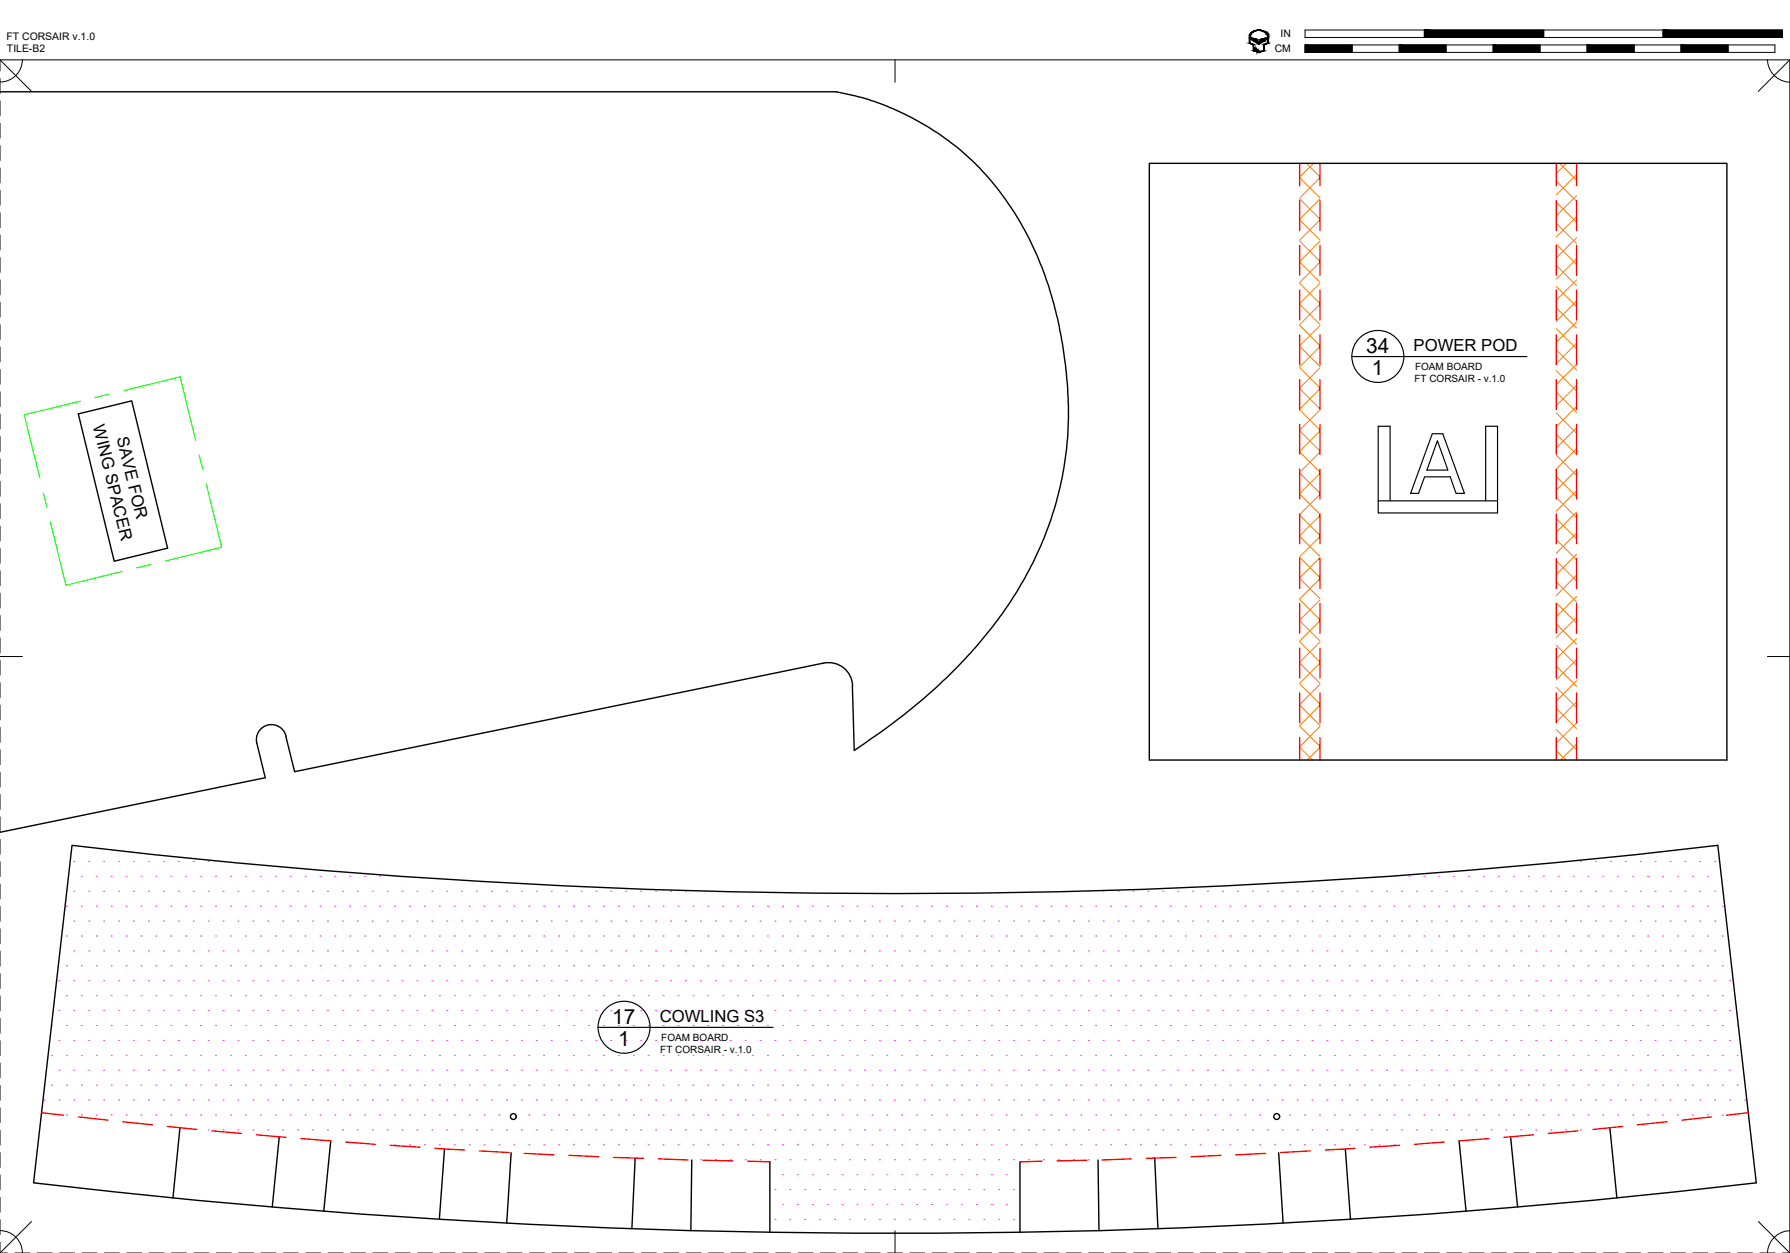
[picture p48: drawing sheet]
<svg xmlns="http://www.w3.org/2000/svg" width="381mm" height="267mm" viewBox="0 0 381 267" stroke-linecap="round" stroke-linejoin="round" font-family="sans-serif">
<defs><g id="words">
<g font-size="4.4">
<text x="290.8" y="75.1">34</text>
<text x="292" y="79.9">1</text>
<text x="130.3" y="217.9">17</text>
<text x="131.6" y="222.6">1</text>
</g>
<g font-size="3.5">
<text x="300.9" y="74.8">POWER POD</text>
<text x="19.8" y="90.8" transform="rotate(76 19.8 90.8)">WING SPACER</text>
<text x="24.8" y="93.3" transform="rotate(76 24.8 93.3)">SAVE FOR</text>
<text x="140.4" y="217.6">COWLING S3</text>
</g>
<g font-size="2.2">
<text x="1.4" y="8.5">FT CORSAIR v.1.0</text>
<text x="1.5" y="11.2">TILE-B2</text>
<text x="271.3" y="11.2">CM</text>
<text x="272.6" y="8">IN</text>
</g>
<g font-size="2.1">
<text x="301" y="81.4">FT CORSAIR - v.1.0</text>
<text x="301.2" y="78.8">FOAM BOARD</text>
<text x="140.7" y="221.6">FOAM BOARD</text>
<text x="140.5" y="224.2">FT CORSAIR - v.1.0</text>
</g>
</g></defs>
<!-- layer: 06 CAVITY -->
<g fill="none" stroke="#ff7f00" stroke-width=".21">
<path d="M276.6 37.8l4.3 4.3M278.1 34.8l2.8 2.8M279.6 34.8l-3 2.9M280.9 37.8l-4.3 4.4M331.3 38.5l4.3 4.4M332 34.8l3.6 3.5M333.4 34.8l-2.1 2.2M335.6 37.1l-4.3 4.4M276.6 55.8l4.3 4.3M276.6 51.3l4.3 4.3M276.6 46.8l4.3 4.3M276.6 42.3l4.3 4.3"/>
<path d="M280.9 42.4l-4.3 4.3M280.9 46.8l-4.3 4.3M280.9 51.3l-4.3 4.4M280.9 55.8l-4.3 4.3M331.3 56.5l4.3 4.3M331.3 52l4.3 4.3M331.3 47.5l4.3 4.3M331.3 43l4.3 4.3M335.6 41.6l-4.3 4.3M335.6 46.1l-4.3 4.3M335.6 50.6l-4.3 4.3M335.6 55.1l-4.3 4.3"/>
<path d="M335.6 59.6l-4.3 4.3M276.6 78.2l4.3 4.3M276.6 73.7l4.3 4.3M276.6 69.2l4.3 4.4M276.6 64.7l4.3 4.3M276.6 60.3l4.3 4.3M280.9 60.3l-4.3 4.3M280.9 64.8l-4.3 4.3M280.9 69.3l-4.3 4.3M280.9 73.8l-4.3 4.3M280.9 78.3l-4.3 4.3M331.3 78.9l4.3 4.3"/>
<path d="M331.3 74.5l4.3 4.3M331.3 69.9l4.3 4.4M331.3 65.5l4.3 4.3M331.3 61l4.3 4.3M335.6 68.6l-4.3 4.3M335.6 73.1l-4.3 4.3M335.6 77.5l-4.3 4.3M335.6 64.1l-4.3 4.3M276.6 96.2l4.3 4.3M276.6 91.7l4.3 4.3M276.6 87.2l4.3 4.3M276.6 82.7l4.3 4.3"/>
<path d="M280.9 82.7l-4.3 4.4M280.9 87.3l-4.3 4.3M280.9 91.7l-4.3 4.4M280.9 96.2l-4.3 4.4M331.3 96.9l4.3 4.3M331.3 92.4l4.3 4.3M331.3 87.9l4.3 4.3M331.3 83.4l4.3 4.4M335.6 82l-4.3 4.4M335.6 86.5l-4.3 4.3M335.6 91l-4.3 4.3M335.6 95.5l-4.3 4.3"/>
<path d="M276.6 118.6l4.3 4.3M276.6 114.1l4.3 4.4M276.6 109.6l4.3 4.3M276.6 105.2l4.3 4.3M276.6 100.7l4.3 4.3M280.9 100.8l-4.3 4.3M280.9 105.2l-4.3 4.3M280.9 109.7l-4.3 4.3M280.9 114.2l-4.3 4.3M280.9 118.7l-4.3 4.3M331.3 119.4l4.3 4.3M331.3 114.8l4.3 4.4"/>
<path d="M331.3 110.4l4.3 4.3M331.3 105.9l4.3 4.3M331.3 101.4l4.3 4.3M335.6 104.5l-4.3 4.3M335.6 100l-4.3 4.3M335.6 109l-4.3 4.3M335.6 113.5l-4.3 4.3M335.6 118l-4.3 4.3M276.6 136.6l4.3 4.3M276.6 132.1l4.3 4.3M276.6 127.6l4.3 4.3M276.6 123.1l4.3 4.3"/>
<path d="M280.9 123.2l-4.3 4.3M280.9 127.7l-4.3 4.3M280.9 132.2l-4.3 4.3M280.9 136.7l-4.3 4.3M331.3 137.3l4.3 4.3M331.3 132.8l4.3 4.3M331.3 128.3l4.3 4.4M331.3 123.8l4.3 4.3M335.6 122.4l-4.3 4.3M335.6 126.9l-4.3 4.4M335.6 131.4l-4.3 4.3M335.6 135.9l-4.3 4.3"/>
<path d="M276.6 159l2.8 2.8M276.6 154.5l4.3 4.3M276.6 150.1l4.3 4.3M276.6 145.5l4.3 4.4M276.6 141.1l4.3 4.3M280.9 141.1l-4.3 4.4M280.9 145.6l-4.3 4.4M280.9 150.1l-4.3 4.3M280.9 154.6l-4.3 4.3M280.9 159.1l-2.6 2.7M331.3 159.7l2 2.1M331.3 155.3l4.3 4.3"/>
<path d="M331.3 150.8l4.3 4.3M331.3 146.3l4.3 4.3M331.3 141.8l4.3 4.3M335.6 140.4l-4.3 4.3M335.6 144.9l-4.3 4.3M335.6 149.4l-4.3 4.3M335.6 153.9l-4.3 4.3M335.6 158.3l-3.4 3.5"/>
</g>
<!-- layer: 02 SCORE -->
<g fill="none" stroke="#f00" stroke-width=".3">
<path d="M276.6 34.8v4.7M280.9 34.8v4.7M331.3 34.8v4.7M335.6 34.8v4.7M276.6 42.7v6.4M276.6 52.2v6.4M280.9 42.7v6.4M280.9 52.2v6.4M331.3 42.7v6.4M331.3 52.2v6.4M335.6 42.7v6.4M335.6 52.2v6.4"/>
<path d="M276.6 61.8v6.3M276.6 71.3v6.3M280.9 61.8v6.3M280.9 71.3v6.3M331.3 61.8v6.3M331.3 71.3v6.3M335.6 61.8v6.3M335.6 71.3v6.3M276.6 80.8v6.4M276.6 90.3v6.4M276.6 99.9v6.3M280.9 80.8v6.4"/>
<path d="M280.9 90.3v6.4M280.9 99.9v6.3M331.3 80.8v6.4M331.3 90.3v6.4M331.3 99.9v6.3M335.6 80.8v6.4M335.6 90.3v6.4M335.6 99.9v6.3M276.6 109.4v6.3M276.6 118.9v6.4M280.9 109.4v6.3M280.9 118.9v6.4"/>
<path d="M331.3 109.4v6.3M331.3 118.9v6.4M335.6 109.4v6.3M335.6 118.9v6.4M276.6 128.4v6.4M276.6 138v6.3M280.9 128.4v6.4M280.9 138v6.3M331.3 128.4v6.4M331.3 138v6.3M335.6 128.4v6.4M335.6 138v6.3"/>
<path d="M276.6 147.5v6.3M276.6 157v4.8M280.9 147.5v6.3M280.9 157v4.8M331.3 147.5v6.3M331.3 157v4.8M335.6 147.5v6.3M335.6 157v4.8M8.8 236.8l4.7 .6M16.7 237.7l6.3 .7M26.1 238.8l6.3 .6M35.6 239.8l6.3 .6"/>
<path d="M345.3 239.8l-6.3 .6M354.8 238.8l-6.3 .6M364.3 237.7l-6.3 .7M372.1 236.8l-4.6 .6M45.1 240.7l6.3 .5M54.6 241.5l6.3 .6M64 242.3l6.4 .5M73.6 243.1l6.3 .5M83 243.8l6.4 .4M92.6 244.4l6.3 .4M102.1 245l6.3 .3M111.6 245.5l6.3 .3"/>
<path d="M121.1 245.9l6.4 .3M130.6 246.4l6.4 .2M140.2 246.7l6.3 .2M149.6 247l6.4 .1M159.2 247.2l4.7 .1M221.8 247.2l-4.7 .1M231.3 247l-6.3 .1M240.8 246.7l-6.3 .2M250.3 246.4l-6.3 .2M259.9 245.9l-6.4 .3M269.4 245.5l-6.4 .3M278.9 245l-6.3 .3"/>
<path d="M288.4 244.4l-6.3 .4M297.9 243.8l-6.3 .4M307.4 243.1l-6.3 .5M316.9 242.3l-6.3 .5M326.4 241.5l-6.3 .6M335.9 240.7l-6.3 .5"/>
</g>
<!-- layer: 01 CUT -->
<g fill="none" stroke="#000" stroke-width=".3">
<path d="M0 19.5h178a57 57 0 0 1 41.7 32.7 85.7 85.7 0 0 1 7.7 36.3 74.4 74.4 0 0 1-18 47.2l-1.4 1.7a124 124 0 0 1-23.8 20.8l-2.4 1.5-.4-13.7M244.6 34.8h123v127h-123zM16.7 88.1l11.3-2.8 7.7 31.4-11.4 2.8zM60.9 156.7a3.2 3.2 0 0 0-3.9-2.4 3.2 3.2 0 0 0-2.3 3.9l1.8 7.3-56.5 11.7M175.3 141.1l-112.6 23.2-1.9-7.6M175.4 141.1a5.1 5.1 0 0 1 6.1 4.9M15.3 179.9a1498.8 1498.8 0 0 0 350.3 0l8.2 71.9a1570.2 1570.2 0 0 1-366.7 0zM38.3 240.1l-1.5 14.9M59.4 242l-1.5 14.9M70.4 242.8l-1.5 15M94.6 244.6l-1.1 14.9M108.8 245.4l-.9 14.9"/>
<path d="M135.2 246.5l-.7 15M147.2 246.9l-.2 15M163.9 247.3v15M217.1 247.3v15M233.7 246.9l.2 15M245.8 246.5l.7 15M272.2 245.4l.9 14.9M286.4 244.6l1 14.9M310.6 242.8l1.5 15M321.5 242l1.5 14.9M342.7 240.1l1.5 14.9"/>
<circle cx="109.3" cy="237.7" r=".62"/>
<circle cx="271.7" cy="237.7" r=".62"/>
</g>
<!-- layer: 05 REFERENCE -->
<path d="M17.1 85.4l-11.9 2.9 3.3 13.5M23.3 83.9l-3.1 .7M26.4 83.1l11.9-2.9 3.3 13.5M42.4 96.8l.8 3.1M9.2 104.9l.8 3.1M10.7 111.1l3.3 13.5 12-3M43.9 103l3.3 13.5-12 2.9M32.1 120.1l-3 .8" fill="none" stroke="#0f0" stroke-width=".25"/>
<!-- layer: 23 NOTES -->
<g fill="none" stroke="#000" stroke-width=".25">
<path d="M287.7 75.9h37.3M304.9 92.3h2.2l4.6 12.7h-1.8l-1.2-3.5h-5.5l-1.3 3.5h-1.7zM306 93.8l2.2 6.3h-4.5zM293.4 106.6h25.4M295.9 106.6v-15.9h-2.5v18.5h25.4v-18.5h-2.6v15.9M127.3 218.7h37.3"/>
<circle cx="293.3" cy="75.9" r="5.5"/>
<circle cx="132.8" cy="218.7" r="5.5"/>
</g>
<!-- layer: 07 DE-PAPER -->
<g fill="none" stroke="#f0f" stroke-width=".21">
<path d="M14.1 192.9h.1M14.1 199.2h.1M15.7 183.4h.1M15.7 189.7h.1M15.7 196.1h.1M17.3 186.5h.1M17.3 192.9h.1M17.3 199.2h.1M18.9 183.4h.1M18.9 189.7h.1M18.9 196.1h.1M20.5 186.5h.1"/>
<path d="M20.5 192.9h.1M20.5 199.2h.1M22.1 183.4h.1M22.1 189.7h.1M22.1 196.1h.1M23.7 186.5h.1M23.7 192.9h.1M23.7 199.2h.1M25.3 183.4h.1M25.3 189.7h.1M25.3 196.1h.1M26.8 186.5h.1"/>
<path d="M26.8 192.9h.1M26.8 199.2h.1M28.4 183.4h.1M28.4 189.7h.1M28.4 196.1h.1M30 186.5h.1M30 192.9h.1M30 199.2h.1M31.6 183.4h.1M31.6 189.7h.1M31.6 196.1h.1M33.2 186.5h.1"/>
<path d="M33.2 192.9h.1M33.2 199.2h.1M34.8 183.4h.1M34.8 189.7h.1M34.8 196.1h.1M36.4 186.5h.1M36.4 192.9h.1M36.4 199.2h.1M38 183.4h.1M38 189.7h.1M38 196.1h.1M39.5 186.5h.1"/>
<path d="M39.5 192.9h.1M39.5 199.2h.1M41.1 183.4h.1M41.1 189.7h.1M41.1 196.1h.1M42.7 186.5h.1M42.7 192.9h.1M42.7 199.2h.1M44.3 183.4h.1M44.3 189.7h.1M44.3 196.1h.1M45.9 186.5h.1"/>
<path d="M45.9 192.9h.1M45.9 199.2h.1M47.5 189.7h.1M47.5 196.1h.1M49.1 186.5h.1M49.1 192.9h.1M49.1 199.2h.1M50.7 189.7h.1M50.7 196.1h.1M52.2 186.5h.1M52.2 192.9h.1M52.2 199.2h.1"/>
<path d="M53.8 189.7h.1M53.8 196.1h.1M55.4 186.5h.1M55.4 192.9h.1M55.4 199.2h.1M57 189.7h.1M57 196.1h.1M58.6 186.5h.1M58.6 192.9h.1M58.6 199.2h.1M60.2 189.7h.1M60.2 196.1h.1"/>
<path d="M61.8 186.5h.1M61.8 192.9h.1M61.8 199.2h.1M63.4 189.7h.1M63.4 196.1h.1M64.9 186.5h.1M64.9 192.9h.1M64.9 199.2h.1M66.5 189.7h.1M66.5 196.1h.1M68.1 186.5h.1M68.1 192.9h.1"/>
<path d="M68.1 199.2h.1M69.7 189.7h.1M69.7 196.1h.1M71.3 186.5h.1M71.3 192.9h.1M71.3 199.2h.1M72.9 189.7h.1M72.9 196.1h.1M74.5 186.5h.1M74.5 192.9h.1M74.5 199.2h.1M76.1 189.7h.1"/>
<path d="M76.1 196.1h.1M77.6 186.5h.1M77.6 192.9h.1M77.6 199.2h.1M79.2 189.7h.1M79.2 196.1h.1M80.8 186.5h.1M80.8 192.9h.1M80.8 199.2h.1M82.4 189.7h.1M82.4 196.1h.1M84 186.5h.1"/>
<path d="M84 192.9h.1M84 199.2h.1M85.6 189.7h.1M85.6 196.1h.1M87.2 192.9h.1M87.2 199.2h.1M88.8 189.7h.1M88.8 196.1h.1M90.3 192.9h.1M90.3 199.2h.1M91.9 189.7h.1M91.9 196.1h.1"/>
<path d="M93.5 192.9h.1M93.5 199.2h.1M95.1 189.7h.1M95.1 196.1h.1M96.7 192.9h.1M96.7 199.2h.1M98.3 189.7h.1M98.3 196.1h.1M99.9 192.9h.1M99.9 199.2h.1M101.5 189.7h.1M101.5 196.1h.1"/>
<path d="M103 192.9h.1M103 199.2h.1M104.6 189.7h.1M104.6 196.1h.1M106.2 192.9h.1M106.2 199.2h.1M107.8 189.7h.1M107.8 196.1h.1M109.4 192.9h.1M109.4 199.2h.1M111 189.7h.1M111 196.1h.1"/>
<path d="M112.6 192.9h.1M112.6 199.2h.1M114.2 189.7h.1M114.2 196.1h.1M115.7 192.9h.1M115.7 199.2h.1M117.3 189.7h.1M117.3 196.1h.1M118.9 192.9h.1M118.9 199.2h.1M120.5 189.7h.1M120.5 196.1h.1"/>
<path d="M122.1 192.9h.1M122.1 199.2h.1M123.7 189.7h.1M123.7 196.1h.1M125.3 192.9h.1M125.3 199.2h.1M126.9 189.7h.1M126.9 196.1h.1M128.4 192.9h.1M128.4 199.2h.1M130 189.7h.1M130 196.1h.1"/>
<path d="M131.6 192.9h.1M131.6 199.2h.1M133.2 189.7h.1M133.2 196.1h.1M134.8 192.9h.1M134.8 199.2h.1M136.4 189.7h.1M136.4 196.1h.1M138 192.9h.1M138 199.2h.1M139.6 189.7h.1M139.6 196.1h.1"/>
<path d="M141.1 192.9h.1M141.1 199.2h.1M142.7 189.7h.1M142.7 196.1h.1M144.3 192.9h.1M144.3 199.2h.1M145.9 189.7h.1M145.9 196.1h.1M147.5 192.9h.1M147.5 199.2h.1M149.1 189.7h.1M149.1 196.1h.1"/>
<path d="M150.7 192.9h.1M150.7 199.2h.1M152.3 196.1h.1M153.8 192.9h.1M153.8 199.2h.1M155.4 196.1h.1M157 192.9h.1M157 199.2h.1M158.6 196.1h.1M160.2 192.9h.1M160.2 199.2h.1M161.8 196.1h.1"/>
<path d="M163.4 192.9h.1M163.4 199.2h.1M165 196.1h.1M166.5 192.9h.1M166.5 199.2h.1M168.1 196.1h.1M169.7 192.9h.1M169.7 199.2h.1M171.3 196.1h.1M172.9 192.9h.1M172.9 199.2h.1M174.5 196.1h.1"/>
<path d="M176.1 192.9h.1M176.1 199.2h.1M177.7 196.1h.1M179.2 192.9h.1M179.2 199.2h.1M180.8 196.1h.1M182.4 192.9h.1M182.4 199.2h.1M184 196.1h.1M185.6 192.9h.1M185.6 199.2h.1M187.2 196.1h.1"/>
<path d="M188.8 192.9h.1M188.8 199.2h.1M190.4 196.1h.1M191.9 192.9h.1M191.9 199.2h.1M193.5 196.1h.1M195.1 192.9h.1M195.1 199.2h.1M196.7 196.1h.1M198.3 192.9h.1M198.3 199.2h.1M199.9 196.1h.1"/>
<path d="M201.5 192.9h.1M201.5 199.2h.1M203.1 196.1h.1M204.6 192.9h.1M204.6 199.2h.1M206.2 196.1h.1M207.8 192.9h.1M207.8 199.2h.1M209.4 196.1h.1M211 192.9h.1M211 199.2h.1M212.6 196.1h.1"/>
<path d="M214.2 192.9h.1M214.2 199.2h.1M215.8 196.1h.1M217.3 192.9h.1M217.3 199.2h.1M218.9 196.1h.1M220.5 192.9h.1M220.5 199.2h.1M222.1 196.1h.1M223.7 192.9h.1M223.7 199.2h.1M225.3 196.1h.1"/>
<path d="M226.9 192.9h.1M226.9 199.2h.1M228.5 196.1h.1M230 192.9h.1M230 199.2h.1M231.6 189.7h.1M231.6 196.1h.1M233.2 192.9h.1M233.2 199.2h.1M234.8 189.7h.1M234.8 196.1h.1M236.4 192.9h.1"/>
<path d="M236.4 199.2h.1M238 189.7h.1M238 196.1h.1M239.6 192.9h.1M239.6 199.2h.1M241.2 189.7h.1M241.2 196.1h.1M242.7 192.9h.1M242.7 199.2h.1M244.3 189.7h.1M244.3 196.1h.1M245.9 192.9h.1"/>
<path d="M245.9 199.2h.1M247.5 189.7h.1M247.5 196.1h.1M249.1 192.9h.1M249.1 199.2h.1M250.7 189.7h.1M250.7 196.1h.1M252.3 192.9h.1M252.3 199.2h.1M253.9 189.7h.1M253.9 196.1h.1M255.4 192.9h.1"/>
<path d="M255.4 199.2h.1M257 189.7h.1M257 196.1h.1M258.6 192.9h.1M258.6 199.2h.1M260.2 189.7h.1M260.2 196.1h.1M261.8 192.9h.1M261.8 199.2h.1M263.4 189.7h.1M263.4 196.1h.1M265 192.9h.1"/>
<path d="M265 199.2h.1M266.6 189.7h.1M266.6 196.1h.1M268.1 192.9h.1M268.1 199.2h.1M269.7 189.7h.1M269.7 196.1h.1M271.3 192.9h.1M271.3 199.2h.1M272.9 189.7h.1M272.9 196.1h.1M274.5 192.9h.1"/>
<path d="M274.5 199.2h.1M276.1 189.7h.1M276.1 196.1h.1M277.7 192.9h.1M277.7 199.2h.1M279.3 189.7h.1M279.3 196.1h.1M280.8 192.9h.1M280.8 199.2h.1M282.4 189.7h.1M282.4 196.1h.1M284 192.9h.1"/>
<path d="M284 199.2h.1M285.6 189.7h.1M285.6 196.1h.1M287.2 192.9h.1M287.2 199.2h.1M288.8 189.7h.1M288.8 196.1h.1M290.4 192.9h.1M290.4 199.2h.1M292 189.7h.1M292 196.1h.1M293.5 192.9h.1"/>
<path d="M293.5 199.2h.1M295.1 189.7h.1M295.1 196.1h.1M296.7 186.5h.1M296.7 192.9h.1M296.7 199.2h.1M298.3 189.7h.1M298.3 196.1h.1M299.9 186.5h.1M299.9 192.9h.1M299.9 199.2h.1M301.5 189.7h.1"/>
<path d="M301.5 196.1h.1M303.1 186.5h.1M303.1 192.9h.1M303.1 199.2h.1M304.7 189.7h.1M304.7 196.1h.1M306.2 186.5h.1M306.2 192.9h.1M306.2 199.2h.1M307.8 189.7h.1M307.8 196.1h.1M309.4 186.5h.1"/>
<path d="M309.4 192.9h.1M309.4 199.2h.1M311 189.7h.1M311 196.1h.1M312.6 186.5h.1M312.6 192.9h.1M312.6 199.2h.1M314.2 189.7h.1M314.2 196.1h.1M315.8 186.5h.1M315.8 192.9h.1M315.8 199.2h.1"/>
<path d="M317.4 189.7h.1M317.4 196.1h.1M319 186.5h.1M319 192.9h.1M319 199.2h.1M320.5 189.7h.1M320.5 196.1h.1M322.1 186.5h.1M322.1 192.9h.1M322.1 199.2h.1M323.7 189.7h.1M323.7 196.1h.1"/>
<path d="M325.3 186.5h.1M325.3 192.9h.1M325.3 199.2h.1M326.9 189.7h.1M326.9 196.1h.1M328.5 186.5h.1M328.5 192.9h.1M328.5 199.2h.1M330.1 189.7h.1M330.1 196.1h.1M331.7 186.5h.1M331.7 192.9h.1"/>
<path d="M331.7 199.2h.1M333.2 189.7h.1M333.2 196.1h.1M334.8 186.5h.1M334.8 192.9h.1M334.8 199.2h.1M336.4 183.4h.1M336.4 189.7h.1M336.4 196.1h.1M338 186.5h.1M338 192.9h.1M338 199.2h.1"/>
<path d="M339.6 183.4h.1M339.6 189.7h.1M339.6 196.1h.1M341.2 186.5h.1M341.2 192.9h.1M341.2 199.2h.1M342.8 183.4h.1M342.8 189.7h.1M342.8 196.1h.1M344.4 186.5h.1M344.4 192.9h.1M344.4 199.2h.1"/>
<path d="M345.9 183.4h.1M345.9 189.7h.1M345.9 196.1h.1M347.5 186.5h.1M347.5 192.9h.1M347.5 199.2h.1M349.1 183.4h.1M349.1 189.7h.1M349.1 196.1h.1M350.7 186.5h.1M350.7 192.9h.1M350.7 199.2h.1"/>
<path d="M352.3 183.4h.1M352.3 189.7h.1M352.3 196.1h.1M353.9 186.5h.1M353.9 192.9h.1M353.9 199.2h.1M355.5 183.4h.1M355.5 189.7h.1M355.5 196.1h.1M357.1 186.5h.1M357.1 192.9h.1M357.1 199.2h.1"/>
<path d="M358.6 183.4h.1M358.6 189.7h.1M358.6 196.1h.1M360.2 186.5h.1M360.2 192.9h.1M360.2 199.2h.1M361.8 183.4h.1M361.8 189.7h.1M361.8 196.1h.1M363.4 186.5h.1M363.4 192.9h.1M363.4 199.2h.1"/>
<path d="M365 183.4h.1M365 189.7h.1M365 196.1h.1M366.6 192.9h.1M366.6 199.2h.1M11 218.3h.1M12.6 208.8h.1M12.6 215.1h.1M14.1 205.6h.1M14.1 211.9h.1M14.1 218.3h.1M15.7 202.4h.1"/>
<path d="M15.7 208.8h.1M15.7 215.1h.1M17.3 205.6h.1M17.3 211.9h.1M17.3 218.3h.1M18.9 202.4h.1M18.9 208.8h.1M18.9 215.1h.1M20.5 205.6h.1M20.5 211.9h.1M20.5 218.3h.1M22.1 202.4h.1"/>
<path d="M22.1 208.8h.1M22.1 215.1h.1M23.7 205.6h.1M23.7 211.9h.1M23.7 218.3h.1M25.3 202.4h.1M25.3 208.8h.1M25.3 215.1h.1M26.8 205.6h.1M26.8 211.9h.1M26.8 218.3h.1M28.4 202.4h.1"/>
<path d="M28.4 208.8h.1M28.4 215.1h.1M30 205.6h.1M30 211.9h.1M30 218.3h.1M31.6 202.4h.1M31.6 208.8h.1M31.6 215.1h.1M33.2 205.6h.1M33.2 211.9h.1M33.2 218.3h.1M34.8 202.4h.1"/>
<path d="M34.8 208.8h.1M34.8 215.1h.1M36.4 205.6h.1M36.4 211.9h.1M36.4 218.3h.1M38 202.4h.1M38 208.8h.1M38 215.1h.1M39.5 205.6h.1M39.5 211.9h.1M39.5 218.3h.1M41.1 202.4h.1"/>
<path d="M41.1 208.8h.1M41.1 215.1h.1M42.7 205.6h.1M42.7 211.9h.1M42.7 218.3h.1M44.3 202.4h.1M44.3 208.8h.1M44.3 215.1h.1M45.9 205.6h.1M45.9 211.9h.1M45.9 218.3h.1M47.5 202.4h.1"/>
<path d="M47.5 208.8h.1M47.5 215.1h.1M49.1 205.6h.1M49.1 211.9h.1M49.1 218.3h.1M50.7 202.4h.1M50.7 208.8h.1M50.7 215.1h.1M52.2 205.6h.1M52.2 211.9h.1M52.2 218.3h.1M53.8 202.4h.1"/>
<path d="M53.8 208.8h.1M53.8 215.1h.1M55.4 205.6h.1M55.4 211.9h.1M55.4 218.3h.1M57 202.4h.1M57 208.8h.1M57 215.1h.1M58.6 205.6h.1M58.6 211.9h.1M58.6 218.3h.1M60.2 202.4h.1"/>
<path d="M60.2 208.8h.1M60.2 215.1h.1M61.8 205.6h.1M61.8 211.9h.1M61.8 218.3h.1M63.4 202.4h.1M63.4 208.8h.1M63.4 215.1h.1M64.9 205.6h.1M64.9 211.9h.1M64.9 218.3h.1M66.5 202.4h.1"/>
<path d="M66.5 208.8h.1M66.5 215.1h.1M68.1 205.6h.1M68.1 211.9h.1M68.1 218.3h.1M69.7 202.4h.1M69.7 208.8h.1M69.7 215.1h.1M71.3 205.6h.1M71.3 211.9h.1M71.3 218.3h.1M72.9 202.4h.1"/>
<path d="M72.9 208.8h.1M72.9 215.1h.1M74.5 205.6h.1M74.5 211.9h.1M74.5 218.3h.1M76.1 202.4h.1M76.1 208.8h.1M76.1 215.1h.1M77.6 205.6h.1M77.6 211.9h.1M77.6 218.3h.1M79.2 202.4h.1"/>
<path d="M79.2 208.8h.1M79.2 215.1h.1M80.8 205.6h.1M80.8 211.9h.1M80.8 218.3h.1M82.4 202.4h.1M82.4 208.8h.1M82.4 215.1h.1M84 205.6h.1M84 211.9h.1M84 218.3h.1M85.6 202.4h.1"/>
<path d="M85.6 208.8h.1M85.6 215.1h.1M87.2 205.6h.1M87.2 211.9h.1M87.2 218.3h.1M88.8 202.4h.1M88.8 208.8h.1M88.8 215.1h.1M90.3 205.6h.1M90.3 211.9h.1M90.3 218.3h.1M91.9 202.4h.1"/>
<path d="M91.9 208.8h.1M91.9 215.1h.1M93.5 205.6h.1M93.5 211.9h.1M93.5 218.3h.1M95.1 202.4h.1M95.1 208.8h.1M95.1 215.1h.1M96.7 205.6h.1M96.7 211.9h.1M96.7 218.3h.1M98.3 202.4h.1"/>
<path d="M98.3 208.8h.1M98.3 215.1h.1M99.9 205.6h.1M99.9 211.9h.1M99.9 218.3h.1M101.5 202.4h.1M101.5 208.8h.1M101.5 215.1h.1M103 205.6h.1M103 211.9h.1M103 218.3h.1M104.6 202.4h.1"/>
<path d="M104.6 208.8h.1M104.6 215.1h.1M106.2 205.6h.1M106.2 211.9h.1M106.2 218.3h.1M107.8 202.4h.1M107.8 208.8h.1M107.8 215.1h.1M109.4 205.6h.1M109.4 211.9h.1M109.4 218.3h.1M111 202.4h.1"/>
<path d="M111 208.8h.1M111 215.1h.1M112.6 205.6h.1M112.6 211.9h.1M112.6 218.3h.1M114.2 202.4h.1M114.2 208.8h.1M114.2 215.1h.1M115.7 205.6h.1M115.7 211.9h.1M115.7 218.3h.1M117.3 202.4h.1"/>
<path d="M117.3 208.8h.1M117.3 215.1h.1M118.9 205.6h.1M118.9 211.9h.1M118.9 218.3h.1M120.5 202.4h.1M120.5 208.8h.1M120.5 215.1h.1M122.1 205.6h.1M122.1 211.9h.1M122.1 218.3h.1M123.7 202.4h.1"/>
<path d="M123.7 208.8h.1M123.7 215.1h.1M125.3 205.6h.1M125.3 211.9h.1M125.3 218.3h.1M126.9 202.4h.1M126.9 208.8h.1M126.9 215.1h.1M128.4 205.6h.1M128.4 211.9h.1M128.4 218.3h.1M130 202.4h.1"/>
<path d="M130 208.8h.1M130 215.1h.1M131.6 205.6h.1M131.6 211.9h.1M131.6 218.3h.1M133.2 202.4h.1M133.2 208.8h.1M133.2 215.1h.1M134.8 205.6h.1M134.8 211.9h.1M134.8 218.3h.1M136.4 202.4h.1"/>
<path d="M136.4 208.8h.1M136.4 215.1h.1M138 205.6h.1M138 211.9h.1M138 218.3h.1M139.6 202.4h.1M139.6 208.8h.1M139.6 215.1h.1M141.1 205.6h.1M141.1 211.9h.1M141.1 218.3h.1M142.7 202.4h.1"/>
<path d="M142.7 208.8h.1M142.7 215.1h.1M144.3 205.6h.1M144.3 211.9h.1M144.3 218.3h.1M145.9 202.4h.1M145.9 208.8h.1M145.9 215.1h.1M147.5 205.6h.1M147.5 211.9h.1M147.5 218.3h.1M149.1 202.4h.1"/>
<path d="M149.1 208.8h.1M149.1 215.1h.1M150.7 205.6h.1M150.7 211.9h.1M150.7 218.3h.1M152.3 202.4h.1M152.3 208.8h.1M152.3 215.1h.1M153.8 205.6h.1M153.8 211.9h.1M153.8 218.3h.1M155.4 202.4h.1"/>
<path d="M155.4 208.8h.1M155.4 215.1h.1M157 205.6h.1M157 211.9h.1M157 218.3h.1M158.6 202.4h.1M158.6 208.8h.1M158.6 215.1h.1M160.2 205.6h.1M160.2 211.9h.1M160.2 218.3h.1M161.8 202.4h.1"/>
<path d="M161.8 208.8h.1M161.8 215.1h.1M163.4 205.6h.1M163.4 211.9h.1M163.4 218.3h.1M165 202.4h.1M165 208.8h.1M165 215.1h.1M166.5 205.6h.1M166.5 211.9h.1M166.5 218.3h.1M168.1 202.4h.1"/>
<path d="M168.1 208.8h.1M168.1 215.1h.1M169.7 205.6h.1M169.7 211.9h.1M169.7 218.3h.1M171.3 202.4h.1M171.3 208.8h.1M171.3 215.1h.1M172.9 205.6h.1M172.9 211.9h.1M172.9 218.3h.1M174.5 202.4h.1"/>
<path d="M174.5 208.8h.1M174.5 215.1h.1M176.1 205.6h.1M176.1 211.9h.1M176.1 218.3h.1M177.7 202.4h.1M177.7 208.8h.1M177.7 215.1h.1M179.2 205.6h.1M179.2 211.9h.1M179.2 218.3h.1M180.8 202.4h.1"/>
<path d="M180.8 208.8h.1M180.8 215.1h.1M182.4 205.6h.1M182.4 211.9h.1M182.4 218.3h.1M184 202.4h.1M184 208.8h.1M184 215.1h.1M185.6 205.6h.1M185.6 211.9h.1M185.6 218.3h.1M187.2 202.4h.1"/>
<path d="M187.2 208.8h.1M187.2 215.1h.1M188.8 205.6h.1M188.8 211.9h.1M188.8 218.3h.1M190.4 202.4h.1M190.4 208.8h.1M190.4 215.1h.1M191.9 205.6h.1M191.9 211.9h.1M191.9 218.3h.1M193.5 202.4h.1"/>
<path d="M193.5 208.8h.1M193.5 215.1h.1M195.1 205.6h.1M195.1 211.9h.1M195.1 218.3h.1M196.7 202.4h.1M196.7 208.8h.1M196.7 215.1h.1M198.3 205.6h.1M198.3 211.9h.1M198.3 218.3h.1M199.9 202.4h.1"/>
<path d="M199.9 208.8h.1M199.9 215.1h.1M201.5 205.6h.1M201.5 211.9h.1M201.5 218.3h.1M203.1 202.4h.1M203.1 208.8h.1M203.1 215.1h.1M204.6 205.6h.1M204.6 211.9h.1M204.6 218.3h.1M206.2 202.4h.1"/>
<path d="M206.2 208.8h.1M206.2 215.1h.1M207.8 205.6h.1M207.8 211.9h.1M207.8 218.3h.1M209.4 202.4h.1M209.4 208.8h.1M209.4 215.1h.1M211 205.6h.1M211 211.9h.1M211 218.3h.1M212.6 202.4h.1"/>
<path d="M212.6 208.8h.1M212.6 215.1h.1M214.2 205.6h.1M214.2 211.9h.1M214.2 218.3h.1M215.8 202.4h.1M215.8 208.8h.1M215.8 215.1h.1M217.3 205.6h.1M217.3 211.9h.1M217.3 218.3h.1M218.9 202.4h.1"/>
<path d="M218.9 208.8h.1M218.9 215.1h.1M220.5 205.6h.1M220.5 211.9h.1M220.5 218.3h.1M222.1 202.4h.1M222.1 208.8h.1M222.1 215.1h.1M223.7 205.6h.1M223.7 211.9h.1M223.7 218.3h.1M225.3 202.4h.1"/>
<path d="M225.3 208.8h.1M225.3 215.1h.1M226.9 205.6h.1M226.9 211.9h.1M226.9 218.3h.1M228.5 202.4h.1M228.5 208.8h.1M228.5 215.1h.1M230 205.6h.1M230 211.9h.1M230 218.3h.1M231.6 202.4h.1"/>
<path d="M231.6 208.8h.1M231.6 215.1h.1M233.2 205.6h.1M233.2 211.9h.1M233.2 218.3h.1M234.8 202.4h.1M234.8 208.8h.1M234.8 215.1h.1M236.4 205.6h.1M236.4 211.9h.1M236.4 218.3h.1M238 202.4h.1"/>
<path d="M238 208.8h.1M238 215.1h.1M239.6 205.6h.1M239.6 211.9h.1M239.6 218.3h.1M241.2 202.4h.1M241.2 208.8h.1M241.2 215.1h.1M242.7 205.6h.1M242.7 211.9h.1M242.7 218.3h.1M244.3 202.4h.1"/>
<path d="M244.3 208.8h.1M244.3 215.1h.1M245.9 205.6h.1M245.9 211.9h.1M245.9 218.3h.1M247.5 202.4h.1M247.5 208.8h.1M247.5 215.1h.1M249.1 205.6h.1M249.1 211.9h.1M249.1 218.3h.1M250.7 202.4h.1"/>
<path d="M250.7 208.8h.1M250.7 215.1h.1M252.3 205.6h.1M252.3 211.9h.1M252.3 218.3h.1M253.9 202.4h.1M253.9 208.8h.1M253.9 215.1h.1M255.4 205.6h.1M255.4 211.9h.1M255.4 218.3h.1M257 202.4h.1"/>
<path d="M257 208.8h.1M257 215.1h.1M258.6 205.6h.1M258.6 211.9h.1M258.6 218.3h.1M260.2 202.4h.1M260.2 208.8h.1M260.2 215.1h.1M261.8 205.6h.1M261.8 211.9h.1M261.8 218.3h.1M263.4 202.4h.1"/>
<path d="M263.4 208.8h.1M263.4 215.1h.1M265 205.6h.1M265 211.9h.1M265 218.3h.1M266.6 202.4h.1M266.6 208.8h.1M266.6 215.1h.1M268.1 205.6h.1M268.1 211.9h.1M268.1 218.3h.1M269.7 202.4h.1"/>
<path d="M269.7 208.8h.1M269.7 215.1h.1M271.3 205.6h.1M271.3 211.9h.1M271.3 218.3h.1M272.9 202.4h.1M272.9 208.8h.1M272.9 215.1h.1M274.5 205.6h.1M274.5 211.9h.1M274.5 218.3h.1M276.1 202.4h.1"/>
<path d="M276.1 208.8h.1M276.1 215.1h.1M277.7 205.6h.1M277.7 211.9h.1M277.7 218.3h.1M279.3 202.4h.1M279.3 208.8h.1M279.3 215.1h.1M280.8 205.6h.1M280.8 211.9h.1M280.8 218.3h.1M282.4 202.4h.1"/>
<path d="M282.4 208.8h.1M282.4 215.1h.1M284 205.6h.1M284 211.9h.1M284 218.3h.1M285.6 202.4h.1M285.6 208.8h.1M285.6 215.1h.1M287.2 205.6h.1M287.2 211.9h.1M287.2 218.3h.1M288.8 202.4h.1"/>
<path d="M288.8 208.8h.1M288.8 215.1h.1M290.4 205.6h.1M290.4 211.9h.1M290.4 218.3h.1M292 202.4h.1M292 208.8h.1M292 215.1h.1M293.5 205.6h.1M293.5 211.9h.1M293.5 218.3h.1M295.1 202.4h.1"/>
<path d="M295.1 208.8h.1M295.1 215.1h.1M296.7 205.6h.1M296.7 211.9h.1M296.7 218.3h.1M298.3 202.4h.1M298.3 208.8h.1M298.3 215.1h.1M299.9 205.6h.1M299.9 211.9h.1M299.9 218.3h.1M301.5 202.4h.1"/>
<path d="M301.5 208.8h.1M301.5 215.1h.1M303.1 205.6h.1M303.1 211.9h.1M303.1 218.3h.1M304.7 202.4h.1M304.7 208.8h.1M304.7 215.1h.1M306.2 205.6h.1M306.2 211.9h.1M306.2 218.3h.1M307.8 202.4h.1"/>
<path d="M307.8 208.8h.1M307.8 215.1h.1M309.4 205.6h.1M309.4 211.9h.1M309.4 218.3h.1M311 202.4h.1M311 208.8h.1M311 215.1h.1M312.6 205.6h.1M312.6 211.9h.1M312.6 218.3h.1M314.2 202.4h.1"/>
<path d="M314.2 208.8h.1M314.2 215.1h.1M315.8 205.6h.1M315.8 211.9h.1M315.8 218.3h.1M317.4 202.4h.1M317.4 208.8h.1M317.4 215.1h.1M319 205.6h.1M319 211.9h.1M319 218.3h.1M320.5 202.4h.1"/>
<path d="M320.5 208.8h.1M320.5 215.1h.1M322.1 205.6h.1M322.1 211.9h.1M322.1 218.3h.1M323.7 202.4h.1M323.7 208.8h.1M323.7 215.1h.1M325.3 205.6h.1M325.3 211.9h.1M325.3 218.3h.1M326.9 202.4h.1"/>
<path d="M326.9 208.8h.1M326.9 215.1h.1M328.5 205.6h.1M328.5 211.9h.1M328.5 218.3h.1M330.1 202.4h.1M330.1 208.8h.1M330.1 215.1h.1M331.7 205.6h.1M331.7 211.9h.1M331.7 218.3h.1M333.2 202.4h.1"/>
<path d="M333.2 208.8h.1M333.2 215.1h.1M334.8 205.6h.1M334.8 211.9h.1M334.8 218.3h.1M336.4 202.4h.1M336.4 208.8h.1M336.4 215.1h.1M338 205.6h.1M338 211.9h.1M338 218.3h.1M339.6 202.4h.1"/>
<path d="M339.6 208.8h.1M339.6 215.1h.1M341.2 205.6h.1M341.2 211.9h.1M341.2 218.3h.1M342.8 202.4h.1M342.8 208.8h.1M342.8 215.1h.1M344.4 205.6h.1M344.4 211.9h.1M344.4 218.3h.1M345.9 202.4h.1"/>
<path d="M345.9 208.8h.1M345.9 215.1h.1M347.5 205.6h.1M347.5 211.9h.1M347.5 218.3h.1M349.1 202.4h.1M349.1 208.8h.1M349.1 215.1h.1M350.7 205.6h.1M350.7 211.9h.1M350.7 218.3h.1M352.3 202.4h.1"/>
<path d="M352.3 208.8h.1M352.3 215.1h.1M353.9 205.6h.1M353.9 211.9h.1M353.9 218.3h.1M355.5 202.4h.1M355.5 208.8h.1M355.5 215.1h.1M357.1 205.6h.1M357.1 211.9h.1M357.1 218.3h.1M358.6 202.4h.1"/>
<path d="M358.6 208.8h.1M358.6 215.1h.1M360.2 205.6h.1M360.2 211.9h.1M360.2 218.3h.1M361.8 202.4h.1M361.8 208.8h.1M361.8 215.1h.1M363.4 205.6h.1M363.4 211.9h.1M363.4 218.3h.1M365 202.4h.1"/>
<path d="M365 208.8h.1M365 215.1h.1M366.6 205.6h.1M366.6 211.9h.1M366.6 218.3h.1M368.2 202.4h.1M368.2 208.8h.1M368.2 215.1h.1M369.8 218.3h.1M9.4 234.2h.1M11 224.6h.1M11 231h.1"/>
<path d="M12.6 221.5h.1M12.6 227.8h.1M12.6 234.2h.1M14.1 224.6h.1M14.1 231h.1M14.1 237.3h.1M15.7 221.5h.1M15.7 227.8h.1M15.7 234.2h.1M17.3 224.6h.1M17.3 231h.1M17.3 237.3h.1"/>
<path d="M18.9 221.5h.1M18.9 227.8h.1M18.9 234.2h.1M20.5 224.6h.1M20.5 231h.1M20.5 237.3h.1M22.1 221.5h.1M22.1 227.8h.1M22.1 234.2h.1M23.7 224.6h.1M23.7 231h.1M23.7 237.3h.1"/>
<path d="M25.3 221.5h.1M25.3 227.8h.1M25.3 234.2h.1M26.8 224.6h.1M26.8 231h.1M26.8 237.3h.1M28.4 221.5h.1M28.4 227.8h.1M28.4 234.2h.1M30 224.6h.1M30 231h.1M30 237.3h.1"/>
<path d="M31.6 221.5h.1M31.6 227.8h.1M31.6 234.2h.1M33.2 224.6h.1M33.2 231h.1M33.2 237.3h.1M34.8 221.5h.1M34.8 227.8h.1M34.8 234.2h.1M36.4 224.6h.1M36.4 231h.1M36.4 237.3h.1"/>
<path d="M38 221.5h.1M38 227.8h.1M38 234.2h.1M39.5 224.6h.1M39.5 231h.1M39.5 237.3h.1M41.1 221.5h.1M41.1 227.8h.1M41.1 234.2h.1M42.7 224.6h.1M42.7 231h.1M42.7 237.3h.1"/>
<path d="M44.3 221.5h.1M44.3 227.8h.1M44.3 234.2h.1M45.9 224.6h.1M45.9 231h.1M45.9 237.3h.1M47.5 221.5h.1M47.5 227.8h.1M47.5 234.2h.1M49.1 224.6h.1M49.1 231h.1M49.1 237.3h.1"/>
<path d="M50.7 221.5h.1M50.7 227.8h.1M50.7 234.2h.1M52.2 224.6h.1M52.2 231h.1M52.2 237.3h.1M53.8 221.5h.1M53.8 227.8h.1M53.8 234.2h.1M55.4 224.6h.1M55.4 231h.1M55.4 237.3h.1"/>
<path d="M57 221.5h.1M57 227.8h.1M57 234.2h.1M58.6 224.6h.1M58.6 231h.1M58.6 237.3h.1M60.2 221.5h.1M60.2 227.8h.1M60.2 234.2h.1M61.8 224.6h.1M61.8 231h.1M61.8 237.3h.1"/>
<path d="M63.4 221.5h.1M63.4 227.8h.1M63.4 234.2h.1M64.9 224.6h.1M64.9 231h.1M64.9 237.3h.1M66.5 221.5h.1M66.5 227.8h.1M66.5 234.2h.1M68.1 224.6h.1M68.1 231h.1M68.1 237.3h.1"/>
<path d="M69.7 221.5h.1M69.7 227.8h.1M69.7 234.2h.1M71.3 224.6h.1M71.3 231h.1M71.3 237.3h.1M72.9 221.5h.1M72.9 227.8h.1M72.9 234.2h.1M74.5 224.6h.1M74.5 231h.1M74.5 237.3h.1"/>
<path d="M76.1 221.5h.1M76.1 227.8h.1M76.1 234.2h.1M77.6 224.6h.1M77.6 231h.1M77.6 237.3h.1M79.2 221.5h.1M79.2 227.8h.1M79.2 234.2h.1M80.8 224.6h.1M80.8 231h.1M80.8 237.3h.1"/>
<path d="M82.4 221.5h.1M82.4 227.8h.1M82.4 234.2h.1M84 224.6h.1M84 231h.1M84 237.3h.1M85.6 221.5h.1M85.6 227.8h.1M85.6 234.2h.1M87.2 224.6h.1M87.2 231h.1M87.2 237.3h.1"/>
<path d="M88.8 221.5h.1M88.8 227.8h.1M88.8 234.2h.1M90.3 224.6h.1M90.3 231h.1M90.3 237.3h.1M91.9 221.5h.1M91.9 227.8h.1M91.9 234.2h.1M93.5 224.6h.1M93.5 231h.1M93.5 237.3h.1"/>
<path d="M95.1 221.5h.1M95.1 227.8h.1M95.1 234.2h.1M96.7 224.6h.1M96.7 231h.1M96.7 237.3h.1M98.3 221.5h.1M98.3 227.8h.1M98.3 234.2h.1M99.9 224.6h.1M99.9 231h.1M99.9 237.3h.1"/>
<path d="M101.5 221.5h.1M101.5 227.8h.1M101.5 234.2h.1M103 224.6h.1M103 231h.1M103 237.3h.1M104.6 221.5h.1M104.6 227.8h.1M104.6 234.2h.1M106.2 224.6h.1M106.2 231h.1M106.2 237.3h.1"/>
<path d="M107.8 221.5h.1M107.8 227.8h.1M107.8 234.2h.1M109.4 224.6h.1M109.4 231h.1M111 221.5h.1M111 227.8h.1M111 234.2h.1M112.6 224.6h.1M112.6 231h.1M112.6 237.3h.1M114.2 221.5h.1"/>
<path d="M114.2 227.8h.1M114.2 234.2h.1M115.7 224.6h.1M115.7 231h.1M115.7 237.3h.1M117.3 221.5h.1M117.3 227.8h.1M117.3 234.2h.1M118.9 224.6h.1M118.9 231h.1M118.9 237.3h.1M120.5 221.5h.1"/>
<path d="M120.5 227.8h.1M120.5 234.2h.1M122.1 224.6h.1M122.1 231h.1M122.1 237.3h.1M123.7 221.5h.1M123.7 227.8h.1M123.7 234.2h.1M125.3 224.6h.1M125.3 231h.1M125.3 237.3h.1M126.9 221.5h.1"/>
<path d="M126.9 227.8h.1M126.9 234.2h.1M128.4 224.6h.1M128.4 231h.1M128.4 237.3h.1M130 221.5h.1M130 227.8h.1M130 234.2h.1M131.6 224.6h.1M131.6 231h.1M131.6 237.3h.1M133.2 221.5h.1"/>
<path d="M133.2 227.8h.1M133.2 234.2h.1M134.8 224.6h.1M134.8 231h.1M134.8 237.3h.1M136.4 221.5h.1M136.4 227.8h.1M136.4 234.2h.1M138 224.6h.1M138 231h.1M138 237.3h.1M139.6 221.5h.1"/>
<path d="M139.6 227.8h.1M139.6 234.2h.1M141.1 224.6h.1M141.1 231h.1M141.1 237.3h.1M142.7 221.5h.1M142.7 227.8h.1M142.7 234.2h.1M144.3 224.6h.1M144.3 231h.1M144.3 237.3h.1M145.9 221.5h.1"/>
<path d="M145.9 227.8h.1M145.9 234.2h.1M147.5 224.6h.1M147.5 231h.1M147.5 237.3h.1M149.1 221.5h.1M149.1 227.8h.1M149.1 234.2h.1M150.7 224.6h.1M150.7 231h.1M150.7 237.3h.1M152.3 221.5h.1"/>
<path d="M152.3 227.8h.1M152.3 234.2h.1M153.8 224.6h.1M153.8 231h.1M153.8 237.3h.1M155.4 221.5h.1M155.4 227.8h.1M155.4 234.2h.1M157 224.6h.1M157 231h.1M157 237.3h.1M158.6 221.5h.1"/>
<path d="M158.6 227.8h.1M158.6 234.2h.1M160.2 224.6h.1M160.2 231h.1M160.2 237.3h.1M161.8 221.5h.1M161.8 227.8h.1M161.8 234.2h.1M163.4 224.6h.1M163.4 231h.1M163.4 237.3h.1M165 221.5h.1"/>
<path d="M165 227.8h.1M165 234.2h.1M166.5 224.6h.1M166.5 231h.1M166.5 237.3h.1M168.1 221.5h.1M168.1 227.8h.1M168.1 234.2h.1M169.7 224.6h.1M169.7 231h.1M169.7 237.3h.1M171.3 221.5h.1"/>
<path d="M171.3 227.8h.1M171.3 234.2h.1M172.9 224.6h.1M172.9 231h.1M172.9 237.3h.1M174.5 221.5h.1M174.5 227.8h.1M174.5 234.2h.1M176.1 224.6h.1M176.1 231h.1M176.1 237.3h.1M177.7 221.5h.1"/>
<path d="M177.7 227.8h.1M177.7 234.2h.1M179.2 224.6h.1M179.2 231h.1M179.2 237.3h.1M180.8 221.5h.1M180.8 227.8h.1M180.8 234.2h.1M182.4 224.6h.1M182.4 231h.1M182.4 237.3h.1M184 221.5h.1"/>
<path d="M184 227.8h.1M184 234.2h.1M185.6 224.6h.1M185.6 231h.1M185.6 237.3h.1M187.2 221.5h.1M187.2 227.8h.1M187.2 234.2h.1M188.8 224.6h.1M188.8 231h.1M188.8 237.3h.1M190.4 221.5h.1"/>
<path d="M190.4 227.8h.1M190.4 234.2h.1M191.9 224.6h.1M191.9 231h.1M191.9 237.3h.1M193.5 221.5h.1M193.5 227.8h.1M193.5 234.2h.1M195.1 224.6h.1M195.1 231h.1M195.1 237.3h.1M196.7 221.5h.1"/>
<path d="M196.7 227.8h.1M196.7 234.2h.1M198.3 224.6h.1M198.3 231h.1M198.3 237.3h.1M199.9 221.5h.1M199.9 227.8h.1M199.9 234.2h.1M201.5 224.6h.1M201.5 231h.1M201.5 237.3h.1M203.1 221.5h.1"/>
<path d="M203.1 227.8h.1M203.1 234.2h.1M204.6 224.6h.1M204.6 231h.1M204.6 237.3h.1M206.2 221.5h.1M206.2 227.8h.1M206.2 234.2h.1M207.8 224.6h.1M207.8 231h.1M207.8 237.3h.1M209.4 221.5h.1"/>
<path d="M209.4 227.8h.1M209.4 234.2h.1M211 224.6h.1M211 231h.1M211 237.3h.1M212.6 221.5h.1M212.6 227.8h.1M212.6 234.2h.1M214.2 224.6h.1M214.2 231h.1M214.2 237.3h.1M215.8 221.5h.1"/>
<path d="M215.8 227.8h.1M215.8 234.2h.1M217.3 224.6h.1M217.3 231h.1M217.3 237.3h.1M218.9 221.5h.1M218.9 227.8h.1M218.9 234.2h.1M220.5 224.6h.1M220.5 231h.1M220.5 237.3h.1M222.1 221.5h.1"/>
<path d="M222.1 227.8h.1M222.1 234.2h.1M223.7 224.6h.1M223.7 231h.1M223.7 237.3h.1M225.3 221.5h.1M225.3 227.8h.1M225.3 234.2h.1M226.9 224.6h.1M226.9 231h.1M226.9 237.3h.1M228.5 221.5h.1"/>
<path d="M228.5 227.8h.1M228.5 234.2h.1M230 224.6h.1M230 231h.1M230 237.3h.1M231.6 221.5h.1M231.6 227.8h.1M231.6 234.2h.1M233.2 224.6h.1M233.2 231h.1M233.2 237.3h.1M234.8 221.5h.1"/>
<path d="M234.8 227.8h.1M234.8 234.2h.1M236.4 224.6h.1M236.4 231h.1M236.4 237.3h.1M238 221.5h.1M238 227.8h.1M238 234.2h.1M239.6 224.6h.1M239.6 231h.1M239.6 237.3h.1M241.2 221.5h.1"/>
<path d="M241.2 227.8h.1M241.2 234.2h.1M242.7 224.6h.1M242.7 231h.1M242.7 237.3h.1M244.3 221.5h.1M244.3 227.8h.1M244.3 234.2h.1M245.9 224.6h.1M245.9 231h.1M245.9 237.3h.1M247.5 221.5h.1"/>
<path d="M247.5 227.8h.1M247.5 234.2h.1M249.1 224.6h.1M249.1 231h.1M249.1 237.3h.1M250.7 221.5h.1M250.7 227.8h.1M250.7 234.2h.1M252.3 224.6h.1M252.3 231h.1M252.3 237.3h.1M253.9 221.5h.1"/>
<path d="M253.9 227.8h.1M253.9 234.2h.1M255.4 224.6h.1M255.4 231h.1M255.4 237.3h.1M257 221.5h.1M257 227.8h.1M257 234.2h.1M258.6 224.6h.1M258.6 231h.1M258.6 237.3h.1M260.2 221.5h.1"/>
<path d="M260.2 227.8h.1M260.2 234.2h.1M261.8 224.6h.1M261.8 231h.1M261.8 237.3h.1M263.4 221.5h.1M263.4 227.8h.1M263.4 234.2h.1M265 224.6h.1M265 231h.1M265 237.3h.1M266.6 221.5h.1"/>
<path d="M266.6 227.8h.1M266.6 234.2h.1M268.1 224.6h.1M268.1 231h.1M268.1 237.3h.1M269.7 221.5h.1M269.7 227.8h.1M269.7 234.2h.1M271.3 224.6h.1M271.3 231h.1M272.9 221.5h.1M272.9 227.8h.1"/>
<path d="M272.9 234.2h.1M274.5 224.6h.1M274.5 231h.1M274.5 237.3h.1M276.1 221.5h.1M276.1 227.8h.1M276.1 234.2h.1M277.7 224.6h.1M277.7 231h.1M277.7 237.3h.1M279.3 221.5h.1M279.3 227.8h.1"/>
<path d="M279.3 234.2h.1M280.8 224.6h.1M280.8 231h.1M280.8 237.3h.1M282.4 221.5h.1M282.4 227.8h.1M282.4 234.2h.1M284 224.6h.1M284 231h.1M284 237.3h.1M285.6 221.5h.1M285.6 227.8h.1"/>
<path d="M285.6 234.2h.1M287.2 224.6h.1M287.2 231h.1M287.2 237.3h.1M288.8 221.5h.1M288.8 227.8h.1M288.8 234.2h.1M290.4 224.6h.1M290.4 231h.1M290.4 237.3h.1M292 221.5h.1M292 227.8h.1"/>
<path d="M292 234.2h.1M293.5 224.6h.1M293.5 231h.1M293.5 237.3h.1M295.1 221.5h.1M295.1 227.8h.1M295.1 234.2h.1M296.7 224.6h.1M296.7 231h.1M296.7 237.3h.1M298.3 221.5h.1M298.3 227.8h.1"/>
<path d="M298.3 234.2h.1M299.9 224.6h.1M299.9 231h.1M299.9 237.3h.1M301.5 221.5h.1M301.5 227.8h.1M301.5 234.2h.1M303.1 224.6h.1M303.1 231h.1M303.1 237.3h.1M304.7 221.5h.1M304.7 227.8h.1"/>
<path d="M304.7 234.2h.1M306.2 224.6h.1M306.2 231h.1M306.2 237.3h.1M307.8 221.5h.1M307.8 227.8h.1M307.8 234.2h.1M309.4 224.6h.1M309.4 231h.1M309.4 237.3h.1M311 221.5h.1M311 227.8h.1"/>
<path d="M311 234.2h.1M312.6 224.6h.1M312.6 231h.1M312.6 237.3h.1M314.2 221.5h.1M314.2 227.8h.1M314.2 234.2h.1M315.8 224.6h.1M315.8 231h.1M315.8 237.3h.1M317.4 221.5h.1M317.4 227.8h.1"/>
<path d="M317.4 234.2h.1M319 224.6h.1M319 231h.1M319 237.3h.1M320.5 221.5h.1M320.5 227.8h.1M320.5 234.2h.1M322.1 224.6h.1M322.1 231h.1M322.1 237.3h.1M323.7 221.5h.1M323.7 227.8h.1"/>
<path d="M323.7 234.2h.1M325.3 224.6h.1M325.3 231h.1M325.3 237.3h.1M326.9 221.5h.1M326.9 227.8h.1M326.9 234.2h.1M328.5 224.6h.1M328.5 231h.1M328.5 237.3h.1M330.1 221.5h.1M330.1 227.8h.1"/>
<path d="M330.1 234.2h.1M331.7 224.6h.1M331.7 231h.1M331.7 237.3h.1M333.2 221.5h.1M333.2 227.8h.1M333.2 234.2h.1M334.8 224.6h.1M334.8 231h.1M334.8 237.3h.1M336.4 221.5h.1M336.4 227.8h.1"/>
<path d="M336.4 234.2h.1M338 224.6h.1M338 231h.1M338 237.3h.1M339.6 221.5h.1M339.6 227.8h.1M339.6 234.2h.1M341.2 224.6h.1M341.2 231h.1M341.2 237.3h.1M342.8 221.5h.1M342.8 227.8h.1"/>
<path d="M342.8 234.2h.1M344.4 224.6h.1M344.4 231h.1M344.4 237.3h.1M345.9 221.5h.1M345.9 227.8h.1M345.9 234.2h.1M347.5 224.6h.1M347.5 231h.1M347.5 237.3h.1M349.1 221.5h.1M349.1 227.8h.1"/>
<path d="M349.1 234.2h.1M350.7 224.6h.1M350.7 231h.1M350.7 237.3h.1M352.3 221.5h.1M352.3 227.8h.1M352.3 234.2h.1M353.9 224.6h.1M353.9 231h.1M353.9 237.3h.1M355.5 221.5h.1M355.5 227.8h.1"/>
<path d="M355.5 234.2h.1M357.1 224.6h.1M357.1 231h.1M357.1 237.3h.1M358.6 221.5h.1M358.6 227.8h.1M358.6 234.2h.1M360.2 224.6h.1M360.2 231h.1M360.2 237.3h.1M361.8 221.5h.1M361.8 227.8h.1"/>
<path d="M361.8 234.2h.1M363.4 224.6h.1M363.4 231h.1M363.4 237.3h.1M365 221.5h.1M365 227.8h.1M365 234.2h.1M366.6 224.6h.1M366.6 231h.1M366.6 237.3h.1M368.2 221.5h.1M368.2 227.8h.1"/>
<path d="M368.2 234.2h.1M369.8 224.6h.1M369.8 231h.1M371.3 234.2h.1M44.3 240.5h.1M47.5 240.5h.1M50.7 240.5h.1M53.8 240.5h.1M57 240.5h.1M60.2 240.5h.1M63.4 240.5h.1M66.5 240.5h.1"/>
<path d="M69.7 240.5h.1M72.9 240.5h.1M76.1 240.5h.1M79.2 240.5h.1M82.4 240.5h.1M84 243.7h.1M85.6 240.5h.1M87.2 243.7h.1M88.8 240.5h.1M90.3 243.7h.1M91.9 240.5h.1M93.5 243.7h.1"/>
<path d="M95.1 240.5h.1M96.7 243.7h.1M98.3 240.5h.1M99.9 243.7h.1M101.5 240.5h.1M103 243.7h.1M104.6 240.5h.1M106.2 243.7h.1M107.8 240.5h.1M109.4 243.7h.1M111 240.5h.1M112.6 243.7h.1"/>
<path d="M114.2 240.5h.1M115.7 243.7h.1M117.3 240.5h.1M118.9 243.7h.1M120.5 240.5h.1M122.1 243.7h.1M123.7 240.5h.1M125.3 243.7h.1M126.9 240.5h.1M128.4 243.7h.1M130 240.5h.1M131.6 243.7h.1"/>
<path d="M133.2 240.5h.1M134.8 243.7h.1M136.4 240.5h.1M138 243.7h.1M139.6 240.5h.1M141.1 243.7h.1M142.7 240.5h.1M144.3 243.7h.1M145.9 240.5h.1M145.9 246.9h.1M147.5 243.7h.1M149.1 240.5h.1"/>
<path d="M149.1 246.9h.1M150.7 243.7h.1M152.3 240.5h.1M152.3 246.9h.1M153.8 243.7h.1M155.4 240.5h.1M155.4 246.9h.1M157 243.7h.1M158.6 240.5h.1M158.6 246.9h.1M160.2 243.7h.1M161.8 240.5h.1"/>
<path d="M161.8 246.9h.1M163.4 243.7h.1M165 240.5h.1M165 246.9h.1M165 253.2h.1M165 259.6h.1M166.5 243.7h.1M166.5 250h.1M166.5 256.4h.1M168.1 240.5h.1M168.1 246.9h.1M168.1 253.2h.1"/>
<path d="M168.1 259.6h.1M169.7 243.7h.1M169.7 250h.1M169.7 256.4h.1M171.3 240.5h.1M171.3 246.9h.1M171.3 253.2h.1M171.3 259.6h.1M172.9 243.7h.1M172.9 250h.1M172.9 256.4h.1M174.5 240.5h.1"/>
<path d="M174.5 246.9h.1M174.5 253.2h.1M174.5 259.6h.1M176.1 243.7h.1M176.1 250h.1M176.1 256.4h.1M177.7 240.5h.1M177.7 246.9h.1M177.7 253.2h.1M177.7 259.6h.1M179.2 243.7h.1M179.2 250h.1"/>
<path d="M179.2 256.4h.1M180.8 240.5h.1M180.8 246.9h.1M180.8 253.2h.1M180.8 259.6h.1M182.4 243.7h.1M182.4 250h.1M182.4 256.4h.1M184 240.5h.1M184 246.9h.1M184 253.2h.1M184 259.6h.1"/>
<path d="M185.6 243.7h.1M185.6 250h.1M185.6 256.4h.1M187.2 240.5h.1M187.2 246.9h.1M187.2 253.2h.1M187.2 259.6h.1M188.8 243.7h.1M188.8 250h.1M188.8 256.4h.1M190.4 240.5h.1M190.4 246.9h.1"/>
<path d="M190.4 253.2h.1M190.4 259.6h.1M191.9 243.7h.1M191.9 250h.1M191.9 256.4h.1M193.5 240.5h.1M193.5 246.9h.1M193.5 253.2h.1M193.5 259.6h.1M195.1 243.7h.1M195.1 250h.1M195.1 256.4h.1"/>
<path d="M196.7 240.5h.1M196.7 246.9h.1M196.7 253.2h.1M196.7 259.6h.1M198.3 243.7h.1M198.3 250h.1M198.3 256.4h.1M199.9 240.5h.1M199.9 246.9h.1M199.9 253.2h.1M199.9 259.6h.1M201.5 243.7h.1"/>
<path d="M201.5 250h.1M201.5 256.4h.1M203.1 240.5h.1M203.1 246.9h.1M203.1 253.2h.1M203.1 259.6h.1M204.6 243.7h.1M204.6 250h.1M204.6 256.4h.1M206.2 240.5h.1M206.2 246.9h.1M206.2 253.2h.1"/>
<path d="M206.2 259.6h.1M207.8 243.7h.1M207.8 250h.1M207.8 256.4h.1M209.4 240.5h.1M209.4 246.9h.1M209.4 253.2h.1M209.4 259.6h.1M211 243.7h.1M211 250h.1M211 256.4h.1M212.6 240.5h.1"/>
<path d="M212.6 246.9h.1M212.6 253.2h.1M212.6 259.6h.1M214.2 243.7h.1M214.2 250h.1M214.2 256.4h.1M215.8 240.5h.1M215.8 246.9h.1M215.8 253.2h.1M215.8 259.6h.1M217.3 243.7h.1M218.9 240.5h.1"/>
<path d="M218.9 246.9h.1M220.5 243.7h.1M222.1 240.5h.1M222.1 246.9h.1M223.7 243.7h.1M225.3 240.5h.1M225.3 246.9h.1M226.9 243.7h.1M228.5 240.5h.1M228.5 246.9h.1M230 243.7h.1M231.6 240.5h.1"/>
<path d="M231.6 246.9h.1M233.2 243.7h.1M234.8 240.5h.1M234.8 246.9h.1M236.4 243.7h.1M238 240.5h.1M239.6 243.7h.1M241.2 240.5h.1M242.7 243.7h.1M244.3 240.5h.1M245.9 243.7h.1M247.5 240.5h.1"/>
<path d="M249.1 243.7h.1M250.7 240.5h.1M252.3 243.7h.1M253.9 240.5h.1M255.4 243.7h.1M257 240.5h.1M258.6 243.7h.1M260.2 240.5h.1M261.8 243.7h.1M263.4 240.5h.1M265 243.7h.1M266.6 240.5h.1"/>
<path d="M268.1 243.7h.1M269.7 240.5h.1M271.3 243.7h.1M272.9 240.5h.1M274.5 243.7h.1M276.1 240.5h.1M277.7 243.7h.1M279.3 240.5h.1M280.8 243.7h.1M282.4 240.5h.1M284 243.7h.1M285.6 240.5h.1"/>
<path d="M287.2 243.7h.1M288.8 240.5h.1M290.4 243.7h.1M292 240.5h.1M293.5 243.7h.1M295.1 240.5h.1M296.7 243.7h.1M298.3 240.5h.1M301.5 240.5h.1M304.7 240.5h.1M307.8 240.5h.1M311 240.5h.1"/>
<path d="M314.2 240.5h.1M317.4 240.5h.1M320.5 240.5h.1M323.7 240.5h.1M326.9 240.5h.1M330.1 240.5h.1M333.2 240.5h.1M336.4 240.5h.1"/>
</g>
<!-- layer: 22 TILED -->
<g fill="none" stroke="#000" stroke-width=".21">
<path d="M0 12.7l6.7 6.7M0 16.7v3.2M4.8 12.7a4.7 4.7 0 0 1-4.8 4.8M190.5 12.7v4.8M266.1 7.9a1.98 1.98 0 0 1 1.9-1.5 1.98 1.98 0 0 1 1.9 1.5v1.3l-.9 .3v1.3l-1.1 .2v-.3v.3h-.2v-.4l-.1 .3h-.2v-.5l-.1 .5-.2-.1v-.6l-.1 .6h-.1v-1.3l-.9-.3v-1.3M266.2 8l1.4 .4 .2 .4h.3l.2-.4 1.4-.4v.3l-1.8 1.2-1.7-1.2zM266.3 7a2.26 2.26 0 0 1 3.6 .6l.1 1.6-.9 .4v1.2l-1.2 .4-1.1-.4v-1.3l-.9-.3a2.64 2.64 0 0 1 .4-2.2zM277.8 6.4h101.6v1.6h-101.6zM277.8 9.6h100v1.6h-100zM287.8 9.6v1.6M297.8 9.6v1.6M303.2 6.4v1.6"/>
<path d="M307.8 9.6v1.6M317.8 9.6v1.6M327.8 9.6v1.6M328.6 6.4v1.6M337.8 9.6v1.6M347.8 9.6v1.6M354 6.4v1.6M357.8 9.6v1.6M367.8 9.6v1.6M376.2 12.7a4.9 4.9 0 0 0 4.8 4.8M381 12.7h-381v2.4M381 12.7l-6.7 6.7"/>
<path d="M381 12.7v254M0 21.5v3.1M0 26.2v3.2M0 31v3.2M0 35.8v3.1M0 40.5v3.2M0 45.3v3.2M0 50v3.2M0 54.8v3.2M0 59.6v3.1M0 64.3v3.2M0 69.1v3.2"/>
<path d="M0 73.9v3.1M0 78.6v3.2M0 83.4v3.2M0 88.1v3.2M0 92.9v3.2M0 97.7v3.1M0 102.4v3.2M0 107.2v3.2M0 112v3.1M0 116.7v3.2M0 139.7h4.8M0 121.5v3.2"/>
<path d="M0 126.3v3.1M0 131v3.2M0 135.8v3.2M376.2 139.7h4.8M0 140.5v3.2M0 145.3v3.2M0 150.1v3.1M0 154.8v3.2M0 159.6v3.2M0 164.4v3.1M0 169.1v3.2M0 173.9v3.2"/>
<path d="M0 178.6v3.2M0 183.4v3.2M0 188.2v3.1M0 192.9v3.2M0 197.7v3.2M0 202.5v3.1M0 207.2v3.2M0 212v3.2M0 216.7v3.2M0 221.5v3.2M0 226.3v3.1M0 231v3.2"/>
<path d="M0 235.8v3.2M0 240.6v3.1M0 245.3v3.2M0 250.1v3.2M0 254.8v3.2M0 259.6v3.2M0 264.4v2.3M0 266.7h1.6M0 261.9a4.7 4.7 0 0 1 4.8 4.8M3.2 266.7h3.2M6.7 260l-6.7 6.7M7.9 266.7h3.2"/>
<path d="M12.7 266.7h3.2M17.5 266.7h3.1M22.2 266.7h3.2M27 266.7h3.2M31.8 266.7h3.1M36.5 266.7h3.2M41.3 266.7h3.2M46 266.7h3.2M50.8 266.7h3.2M55.6 266.7h3.1M60.3 266.7h3.2M65.1 266.7h3.2"/>
<path d="M69.9 266.7h3.1M74.6 266.7h3.2M79.4 266.7h3.2M84.1 266.7h3.2M88.9 266.7h3.2M93.7 266.7h3.1M98.4 266.7h3.2M103.2 266.7h3.2M108 266.7h3.1M112.7 266.7h3.2M117.5 266.7h3.2M122.2 266.7h3.2"/>
<path d="M127 266.7h3.2M131.8 266.7h3.1M136.5 266.7h3.2M141.3 266.7h3.2M146.1 266.7h3.1M150.8 266.7h3.2M155.6 266.7h3.2M160.3 266.7h3.2M165.1 266.7h3.2M169.9 266.7h3.1M174.6 266.7h3.2M179.4 266.7h3.2"/>
<path d="M184.2 266.7h3.1M188.9 266.7h3.2M190.5 262v4.7M193.6 266.7h3.2M198.4 266.7h3.2M203.2 266.7h3.1M207.9 266.7h3.2M212.7 266.7h3.2M217.4 266.7h3.2M222.2 266.7h3.2M227 266.7h3.1M231.7 266.7h3.2"/>
<path d="M236.5 266.7h3.2M241.3 266.7h3.1M246 266.7h3.2M250.8 266.7h3.2M255.5 266.7h3.2M260.3 266.7h3.2M265.1 266.7h3.1M269.8 266.7h3.2M274.6 266.7h3.2M279.4 266.7h3.1M284.1 266.7h3.2M288.9 266.7h3.2"/>
<path d="M293.6 266.7h3.2M298.4 266.7h3.2M303.2 266.7h3.1M307.9 266.7h3.2M312.7 266.7h3.2M317.5 266.7h3.1M322.2 266.7h3.2M327 266.7h3.2M331.7 266.7h3.2M336.5 266.7h3.2M341.3 266.7h3.2M346 266.7h3.2"/>
<path d="M350.8 266.7h3.2M355.6 266.7h3.1M360.3 266.7h3.2M365.1 266.7h3.2M369.9 266.7h3.1M374.3 260l6.7 6.7M374.6 266.7h3.2M379.4 266.7h1.6M381 262a4.8 4.8 0 0 0-4.8 4.7"/>
</g>
<g fill="#000" stroke="#000" stroke-width=".21">
<path d="M266.2 8l1.1 .3h-1.1zM266.3 7l.1-.1zM266.9 8.8h2.1l-1.1 .7zM267.6 11h.7l-.4 .2zM267.6 6.4h.7zM268.5 8.3l1.2-.3v.3z"/>
<path d="M265.9 7.9l.1 1.3zM265.9 7.9l.1 1.3z"/>
<path d="M265.9 9.2h.3zM265.9 9.2h.3z"/>
<path d="M266 7.6l.1 .1zM266 7.6l.1 .1z"/>
<path d="M266 7.7v.2zM266 7.7l-.1 .2z"/>
<path d="M266.1 7.4v.2zM266.1 7.4l-.1 .2z"/>
<path d="M266.1 7.3h.1zM266.1 7.3l.1 .1z"/>
<path d="M265.9 9.2l1 .3zM265.9 9.2l1 .3z"/>
<path d="M266.2 7.1v.2zM266.2 7.1v.2h-.1z"/>
<path d="M266.3 7h.1zM266.3 7l-.1 .1z"/>
<path d="M266.5 6.8h.2zM266.5 6.8l-.1 .1z"/>
<path d="M266.6 6.7h.2zM266.5 6.8h.2z"/>
<path d="M266.6 9.5h.3zM266.6 9.5h.3z"/>
<path d="M266.8 9.5l.1 1.3zM266.8 9.5l.1 1.3z"/>
<path d="M266.8 10.8h.1zM266.8 10.8h.1z"/>
<path d="M266.8 10.8h.2zM266.8 10.8h.2z"/>
<path d="M266.8 6.6h.3zM266.6 6.7l.2-.1z"/>
<path d="M266.9 6.6h.2zM266.8 6.6h.3z"/>
<path d="M267 10.2l.1 .6zM267 10.2l.1 .6z"/>
<path d="M266.8 10.8h.3zM266.8 10.8h.3zM266.8 10.8h.3zM266.8 10.8h.3z"/>
<path d="M266.8 10.8h.4zM266.8 10.8h.4z"/>
<path d="M266.8 10.8l.5 .1zM266.8 10.8l.5 .1z"/>
<path d="M266.2 8.3l1.4 .1zM266.2 8.3l1.4 .1z"/>
<path d="M267.1 6.5h.3zM266.9 6.6l.2-.1z"/>
<path d="M267.3 10.4l.1 .4zM267.3 10.4l.1 .4z"/>
<path d="M267.3 10.8l.1 .1zM267.3 10.8l.1 .1z"/>
<path d="M266.9 10.9h.5zM266.9 10.9h.5z"/>
<path d="M267 10.9h.6zM267 10.9h.6z"/>
<path d="M266.3 8.4l1.3 .2v-.2zM266.3 8.4l1.3 .2h-1z"/>
<path d="M266.6 8.6l1.2 .2-.2-.2zM266.6 8.6l1.2 .2h-.9z"/>
<path d="M267.2 6.5h.5zM267.1 6.5h.3z"/>
<path d="M267.6 10.6l.1 .3zM267.6 10.6l.1 .3z"/>
<path d="M267.2 10.9l.5 .1zM267.2 10.9l.5 .1z"/>
<path d="M267.3 11h.6zM267.3 11h.6z"/>
<path d="M267.3 6.5h.5zM267.2 6.5h.5z"/>
<path d="M267.9 10.7v.3zM267.9 10.7v.3z"/>
<path d="M267.5 11h.4zM267.5 11h.4z"/>
<path d="M267.6 6.4l1 .1zM267.3 6.5h1.3z"/>
<path d="M268 11h.4zM267.9 11h.4z"/>
<path d="M268.1 6.5h.6zM268.1 6.5h.6z"/>
<path d="M268.2 6.5h.6zM268.2 6.5h.6z"/>
<path d="M268.5 6.5l.5 .1zM268.5 6.5l.5 .1z"/>
<path d="M268.8 6.6h.2zM268.8 6.6h.2z"/>
<path d="M268.8 6.6l.5 .1zM268.8 6.6l.5 .1z"/>
<path d="M269 9.6l.1 1.2zM269 9.6l.1 1.2z"/>
<path d="M269 10.8h.1zM268.7 10.8h.4z"/>
<path d="M268.4 11l.7-.2zM268 11l.7-.2-.3 .2z"/>
<path d="M269.1 6.7l.3 .1zM269.1 6.7l.3 .1z"/>
<path d="M269 9.5h.3zM269 9.5l.1 .1z"/>
<path d="M268.3 8.6l.7 .2 .3-.2zM268.1 8.8l.2-.2 .7 .2z"/>
<path d="M269.2 6.8l.3 .1zM269.2 6.8l.3 .1z"/>
<path d="M269.4 6.9l.2 .1zM269.4 6.9l.2 .1z"/>
<path d="M268.3 8.4l1 .2 .3-.2zM268.3 8.4l1 .2h-1z"/>
<path d="M269.5 7l.2 .1zM269.5 7l.2 .1z"/>
<path d="M269.6 7.1l.2 .2zM269.6 7.1l.2 .2z"/>
<path d="M268.5 8.3h1.2zM268.3 8.4h1.3z"/>
<path d="M269.7 7.3l.1 .1zM269.7 7.3l.1 .1z"/>
<path d="M269.7 7.4l.2 .2zM269.7 7.4l.2 .2z"/>
<path d="M269.8 7.6l.1 .1zM269.8 7.6l.1 .1z"/>
<path d="M269.8 7.7l.2 .2zM269.8 7.7l.2 .2z"/>
<path d="M269.9 7.9l.1 1.3zM269.9 7.9l.1 1.3z"/>
<path d="M269.9 9.2h.1zM269.7 9.2h.3z"/>
<path d="M269.3 9.5l.7-.3zM269 9.5l.7-.3z"/>
<path d="M277.8 9.6l10 1.6v-1.6zM277.8 9.6l10 1.6h-10z"/>
<path d="M297.8 9.6l10 1.6v-1.6zM297.8 9.6l10 1.6h-10z"/>
<path d="M317.8 9.6l10 1.6v-1.6zM317.8 9.6l10 1.6h-10z"/>
<path d="M303.2 6.4l25.4 1.6v-1.6zM303.2 6.4l25.4 1.6h-25.4z"/>
<path d="M337.8 9.6l10 1.6v-1.6zM337.8 9.6l10 1.6h-10z"/>
<path d="M357.8 9.6l10 1.6v-1.6zM357.8 9.6l10 1.6h-10z"/>
<path d="M354 6.4l25.4 1.6v-1.6zM354 6.4l25.4 1.6h-25.4z"/>
</g>
<use href="#words"/>
</svg>
